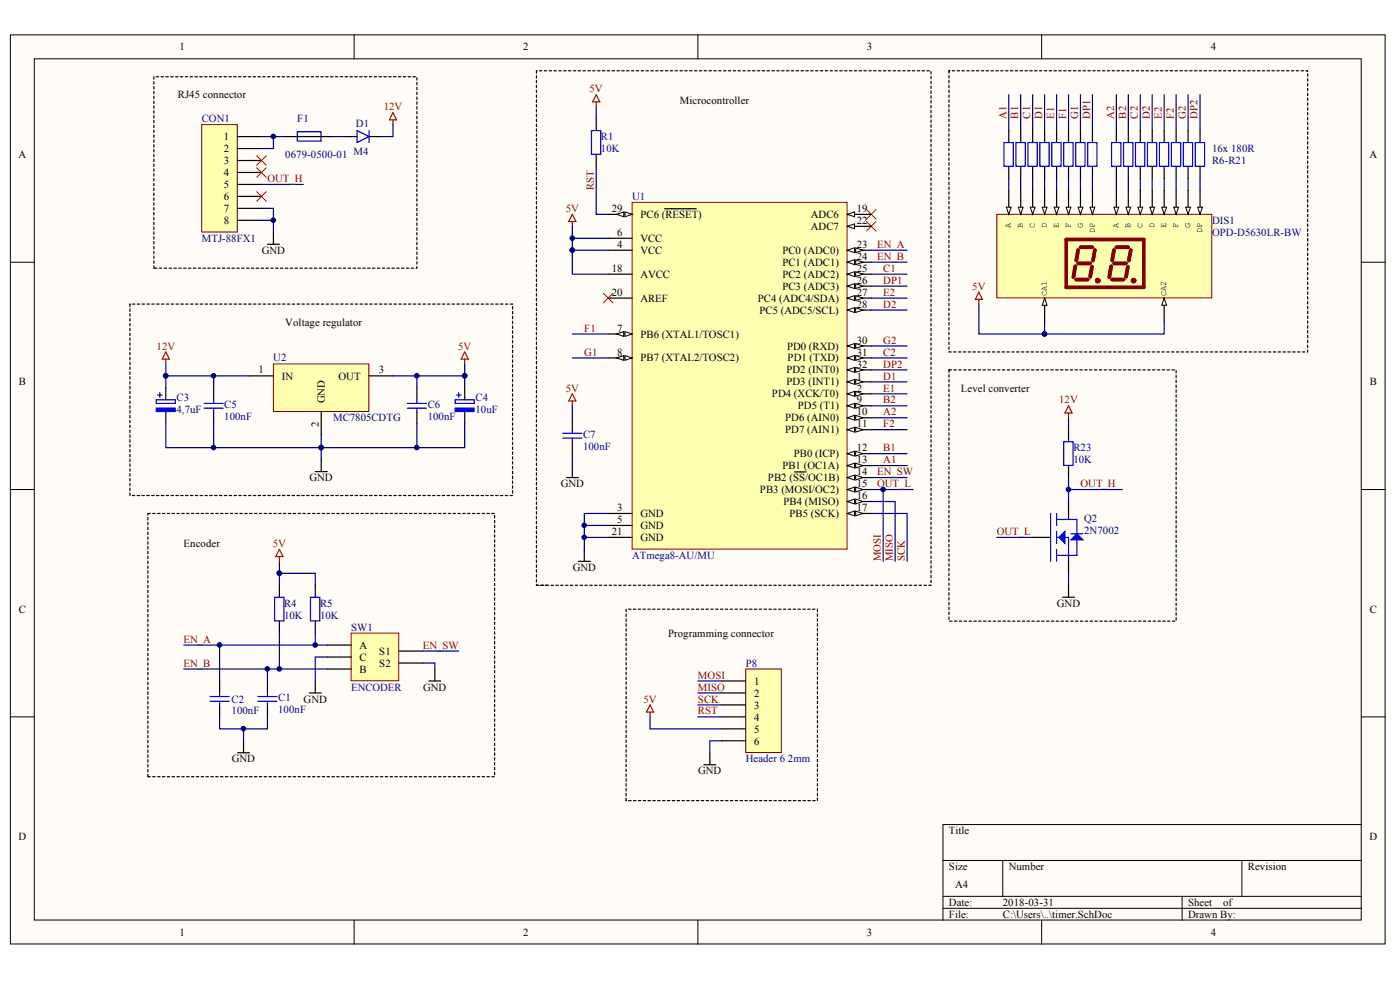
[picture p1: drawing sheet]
<svg xmlns="http://www.w3.org/2000/svg" width="291mm" height="204mm" viewBox="0 0 291 204" stroke-linecap="round" stroke-linejoin="round" font-family="sans-serif">
<defs><g id="words">
<g font-size="2.2">
<text x="37.3" y="10.5">1</text>
<text x="108.8" y="10.5">2</text>
<text x="180.2" y="10.5">3</text>
<text x="251.7" y="10.5">4</text>
<text x="37" y="20.4">RJ45 connector</text>
<text x="141.3" y="21.7">Microcontroller</text>
<text x="46.5" y="29.2">1</text>
<text x="3.8" y="32.9">A</text>
<text x="46.5" y="31.6">2</text>
<text x="46.5" y="34.1">3</text>
<text x="284.7" y="32.9">A</text>
<text x="46.5" y="36.6">4</text>
<text x="46.5" y="39.1">5</text>
<text x="46.5" y="41.6">6</text>
<text x="46.5" y="44.1">7</text>
<text x="46.5" y="46.6">8</text>
<text x="127.2" y="44.1">29</text>
<text x="133.1" y="45.3">PC6 (RESET)</text>
<text x="168.6" y="45.3">ADC6</text>
<text x="168.6" y="47.8">ADC7</text>
<text x="178.1" y="44.1">19</text>
<text x="178.1" y="46.6">22</text>
<text x="54.4" y="52.8">GND</text>
<text x="128.3" y="49.1">6</text>
<text x="128.3" y="51.5">4</text>
<text x="133.1" y="50.3">VCC</text>
<text x="133.1" y="52.8">VCC</text>
<text x="162.6" y="52.8">PC0 (ADC0)</text>
<text x="178.1" y="51.5">23</text>
<text x="127.2" y="56.5">18</text>
<text x="133.1" y="57.8">AVCC</text>
<text x="162.6" y="55.3">PC1 (ADC1)</text>
<text x="162.6" y="57.8">PC2 (ADC2)</text>
<text x="178.1" y="54">24</text>
<text x="178.1" y="56.5">25</text>
<text x="178.1" y="59">26</text>
<text x="127.2" y="61.5">20</text>
<text x="133.1" y="62.7">AREF</text>
<text x="157.5" y="62.7">PC4 (ADC4/SDA)</text>
<text x="157.9" y="65.2">PC5 (ADC5/SCL)</text>
<text x="162.6" y="60.2">PC3 (ADC3)</text>
<text x="178.1" y="61.5">27</text>
<text x="178.1" y="64">28</text>
<text x="59.3" y="67.7">Voltage regulator</text>
<text x="128.3" y="68.9">7</text>
<text x="133.1" y="70.2">PB6 (XTAL1/TOSC1)</text>
<text x="178.1" y="71.4">30</text>
<text x="53.7" y="77.6">1</text>
<text x="78.7" y="77.6">3</text>
<text x="128.3" y="73.9">8</text>
<text x="133.1" y="75.1">PB7 (XTAL2/TOSC2)</text>
<text x="163.5" y="77.6">PD2 (INT0)</text>
<text x="163.6" y="72.7">PD0 (RXD)</text>
<text x="163.7" y="75.1">PD1 (TXD)</text>
<text x="178.1" y="73.9">31</text>
<text x="178.1" y="76.4">32</text>
<text x="3.9" y="80.1">B</text>
<text x="58.6" y="78.9">IN</text>
<text x="67.6" y="83.8" transform="rotate(-90 67.6 83.8)">GND</text>
<text x="70.4" y="78.9">OUT</text>
<text x="160.5" y="82.6">PD4 (XCK/T0)</text>
<text x="163.5" y="80.1">PD3 (INT1)</text>
<text x="178.1" y="78.9">1</text>
<text x="178.1" y="81.4">2</text>
<text x="178.1" y="83.8">9</text>
<text x="199.8" y="81.4">Level converter</text>
<text x="284.8" y="80.1">B</text>
<text x="66.3" y="88.7" transform="rotate(-90 66.3 88.7)">2</text>
<text x="163.2" y="87.6">PD6 (AIN0)</text>
<text x="165.9" y="85.1">PD5 (T1)</text>
<text x="178.1" y="86.3">10</text>
<text x="178.1" y="88.8">11</text>
<text x="163.2" y="90.1">PD7 (AIN1)</text>
<text x="165" y="95">PB0 (ICP)</text>
<text x="178.1" y="93.8">12</text>
<text x="64.3" y="100">GND</text>
<text x="116.6" y="101.3">GND</text>
<text x="159.6" y="100">PB2 (SS/OC1B)</text>
<text x="162.6" y="97.5">PB1 (OC1A)</text>
<text x="178.1" y="96.3">13</text>
<text x="178.1" y="98.8">14</text>
<text x="178.1" y="101.3">15</text>
<text x="128.3" y="106.2">3</text>
<text x="133.1" y="107.5">GND</text>
<text x="158" y="102.5">PB3 (MOSI/OC2)</text>
<text x="162.9" y="105">PB4 (MISO)</text>
<text x="164.1" y="107.5">PB5 (SCK)</text>
<text x="178.1" y="103.7">16</text>
<text x="178.1" y="106.2">17</text>
<text x="38.2" y="113.7">Encoder</text>
<text x="127.2" y="111.2">21</text>
<text x="128.3" y="108.7">5</text>
<text x="133.1" y="110">GND</text>
<text x="133.1" y="112.5">GND</text>
<text x="119.1" y="118.7">GND</text>
<text x="3.9" y="127.4">C</text>
<text x="219.7" y="126.1">GND</text>
<text x="284.8" y="127.4">C</text>
<text x="74.7" y="134.9">A</text>
<text x="74.7" y="137.3">C</text>
<text x="78.8" y="136.1">S1</text>
<text x="138.9" y="132.4">Programming connector</text>
<text x="74.7" y="139.8">B</text>
<text x="78.8" y="138.6">S2</text>
<text x="88" y="143.6">GND</text>
<text x="156.8" y="142.3">1</text>
<text x="63.1" y="146.1">GND</text>
<text x="156.8" y="144.8">2</text>
<text x="156.8" y="147.3">3</text>
<text x="156.8" y="149.8">4</text>
<text x="156.8" y="152.3">5</text>
<text x="156.8" y="154.8">6</text>
<text x="48.2" y="158.5">GND</text>
<text x="145.1" y="161">GND</text>
<text x="197.3" y="173.4">Title</text>
<text x="3.8" y="174.6">D</text>
<text x="284.7" y="174.6">D</text>
<text x="197.3" y="180.8">Size</text>
<text x="198.5" y="184.6">A4</text>
<text x="209.7" y="180.8">Number</text>
<text x="259.4" y="180.8">Revision</text>
<text x="197.3" y="188.3">Date:</text>
<text x="197.3" y="190.8">File:</text>
<text x="208.5" y="188.3">2018-03-31</text>
<text x="208.5" y="190.8">C:\Users\..\timer.SchDoc</text>
<text x="247" y="188.3">Sheet</text>
<text x="247" y="190.8">Drawn By:</text>
<text x="254.3" y="188.3">of</text>
<text x="37.3" y="194.5">1</text>
<text x="108.8" y="194.5">2</text>
<text x="180.2" y="194.5">3</text>
<text x="251.7" y="194.5">4</text>
</g>
<g font-size="2.2" fill="#bf0000">
<text x="79.8" y="22.9">12V</text>
<text x="122.6" y="19.2">5V</text>
<text x="117.6" y="44.1">5V</text>
<text x="202.1" y="60.2">5V</text>
<text x="32.6" y="72.7">12V</text>
<text x="95.3" y="72.7">5V</text>
<text x="117.6" y="81.4">5V</text>
<text x="220.2" y="83.8">12V</text>
<text x="56.7" y="113.7">5V</text>
<text x="133.8" y="146.1">5V</text>
</g>
<g font-size="2.2" fill="#000080">
<text x="41.9" y="25.4">CON1</text>
<text x="61.8" y="25.4">F1</text>
<text x="74" y="26.4">D1</text>
<text x="124.9" y="29.2">R1</text>
<text x="59.3" y="32.9">0679-0500-01</text>
<text x="73.5" y="32.1">M4</text>
<text x="124.9" y="31.6">10K</text>
<text x="252" y="31.6">16x 180R</text>
<text x="252" y="34.1">R6-R21</text>
<text x="131.4" y="41.6">U1</text>
<text x="252" y="46.6">DIS1</text>
<text x="41.9" y="50.3">MTJ-88FX1</text>
<text x="252" y="49.1">OPD-D5630LR-BW</text>
<text x="56.8" y="75.1">U2</text>
<text x="36.7" y="83.4">C3</text>
<text x="98.8" y="83.4">C4</text>
<text x="36.7" y="85.8">4,7uF</text>
<text x="46.6" y="84.9">C5</text>
<text x="46.6" y="87.4">100nF</text>
<text x="69.3" y="87.6">MC7805CDTG</text>
<text x="88.9" y="84.9">C6</text>
<text x="88.9" y="87.4">100nF</text>
<text x="98.8" y="85.8">10uF</text>
<text x="121.2" y="91.1">C7</text>
<text x="121.2" y="93.6">100nF</text>
<text x="223.1" y="93.8">R23</text>
<text x="223.1" y="96.3">10K</text>
<text x="225.4" y="108.5">Q2</text>
<text x="225.4" y="111">2N7002</text>
<text x="131.4" y="116.2">ATmega8-AU/MU</text>
<text x="59.1" y="126.1">R4</text>
<text x="59.1" y="128.6">10K</text>
<text x="66.5" y="126.1">R5</text>
<text x="66.5" y="128.6">10K</text>
<text x="73" y="131.1">SW1</text>
<text x="73" y="143.6">ENCODER</text>
<text x="155" y="138.6">P8</text>
<text x="48.2" y="146.1">C2</text>
<text x="48.2" y="148.5">100nF</text>
<text x="57.8" y="145.8">C1</text>
<text x="57.8" y="148.3">100nF</text>
<text x="155" y="158.5">Header 6 2mm</text>
</g>
<g font-size="2.2" fill="#800000">
<text x="209.2" y="24.7" transform="rotate(-90 209.2 24.7)">A1</text>
<text x="211.7" y="24.7" transform="rotate(-90 211.7 24.7)">B1</text>
<text x="214.2" y="24.7" transform="rotate(-90 214.2 24.7)">C1</text>
<text x="216.7" y="24.7" transform="rotate(-90 216.7 24.7)">D1</text>
<text x="219.2" y="24.7" transform="rotate(-90 219.2 24.7)">E1</text>
<text x="221.7" y="24.7" transform="rotate(-90 221.7 24.7)">F1</text>
<text x="224.1" y="24.7" transform="rotate(-90 224.1 24.7)">G1</text>
<text x="226.6" y="24.7" transform="rotate(-90 226.6 24.7)">DP1</text>
<text x="231.6" y="24.7" transform="rotate(-90 231.6 24.7)">A2</text>
<text x="234.1" y="24.7" transform="rotate(-90 234.1 24.7)">B2</text>
<text x="236.5" y="24.7" transform="rotate(-90 236.5 24.7)">C2</text>
<text x="239" y="24.7" transform="rotate(-90 239 24.7)">D2</text>
<text x="241.5" y="24.7" transform="rotate(-90 241.5 24.7)">E2</text>
<text x="244" y="24.7" transform="rotate(-90 244 24.7)">F2</text>
<text x="246.5" y="24.7" transform="rotate(-90 246.5 24.7)">G2</text>
<text x="249" y="24.7" transform="rotate(-90 249 24.7)">DP2</text>
<text x="55.6" y="37.9">OUT_H</text>
<text x="123.5" y="39.6" transform="rotate(-90 123.5 39.6)">RST</text>
<text x="182.3" y="51.5">EN_A</text>
<text x="182.3" y="54">EN_B</text>
<text x="183.6" y="59">DP1</text>
<text x="183.6" y="56.5">C1</text>
<text x="183.6" y="64">D2</text>
<text x="183.6" y="61.5">E2</text>
<text x="121.5" y="68.9">F1</text>
<text x="183.6" y="71.4">G2</text>
<text x="121.5" y="73.9">G1</text>
<text x="183.6" y="76.4">DP2</text>
<text x="183.6" y="73.9">C2</text>
<text x="183.6" y="83.8">B2</text>
<text x="183.6" y="81.4">E1</text>
<text x="183.6" y="78.9">D1</text>
<text x="183.6" y="88.8">F2</text>
<text x="183.6" y="86.3">A2</text>
<text x="183.6" y="93.8">B1</text>
<text x="182.3" y="98.8">EN_SW</text>
<text x="182.3" y="101.3">OUT_L</text>
<text x="183.6" y="96.3">A1</text>
<text x="224.6" y="101.3">OUT_H</text>
<text x="207.2" y="111.2">OUT_L</text>
<text x="183.1" y="116.7" transform="rotate(-90 183.1 116.7)">MOSI</text>
<text x="185.6" y="116.7" transform="rotate(-90 185.6 116.7)">MISO</text>
<text x="188.1" y="116.7" transform="rotate(-90 188.1 116.7)">SCK</text>
<text x="38.2" y="133.6">EN_A</text>
<text x="87.9" y="134.9">EN_SW</text>
<text x="38.2" y="138.6">EN_B</text>
<text x="145.1" y="143.6">MISO</text>
<text x="145.1" y="141.1">MOSI</text>
<text x="145.1" y="146.1">SCK</text>
<text x="145.1" y="148.5">RST</text>
</g>
<g font-size="1.8">
<text x="210.2" y="47.3" transform="rotate(-90 210.2 47.3)">A</text>
<text x="212.7" y="47.3" transform="rotate(-90 212.7 47.3)">B</text>
<text x="215.2" y="47.3" transform="rotate(-90 215.2 47.3)">C</text>
<text x="217.6" y="47.3" transform="rotate(-90 217.6 47.3)">D</text>
<text x="220.1" y="47.3" transform="rotate(-90 220.1 47.3)">E</text>
<text x="222.6" y="47.3" transform="rotate(-90 222.6 47.3)">F</text>
<text x="225.1" y="47.3" transform="rotate(-90 225.1 47.3)">G</text>
<text x="232.5" y="47.3" transform="rotate(-90 232.5 47.3)">A</text>
<text x="235" y="47.3" transform="rotate(-90 235 47.3)">B</text>
<text x="237.5" y="47.3" transform="rotate(-90 237.5 47.3)">C</text>
<text x="240" y="47.3" transform="rotate(-90 240 47.3)">D</text>
<text x="242.5" y="47.3" transform="rotate(-90 242.5 47.3)">E</text>
<text x="245" y="47.3" transform="rotate(-90 245 47.3)">F</text>
<text x="247.5" y="47.3" transform="rotate(-90 247.5 47.3)">G</text>
<text x="227.6" y="48.4" transform="rotate(-90 227.6 48.4)">DP</text>
<text x="249.9" y="48.4" transform="rotate(-90 249.9 48.4)">DP</text>
<text x="217.6" y="61.5" transform="rotate(-90 217.6 61.5)">CA1</text>
<text x="242.5" y="61.5" transform="rotate(-90 242.5 61.5)">CA2</text>
</g>
</g></defs>
<g fill="#fffcf8" stroke="#000" stroke-width=".21">
<path d="M2.2 7.2h285.8v189h-285.8z"/>
<path d="M7.1 12.2h275.9v179h-275.9z"/>
</g>
<g fill="none" stroke="#000" stroke-width=".21">
<path d="M73.6 7.2v5M145.1 7.2v5M216.5 7.2v5M2.2 54.5h4.9M283 54.5h5M2.2 101.8h4.9M283 101.8h5M2.2 149h4.9M283 149h5M196 178.9h87M208.5 178.9v7.4M258.2 178.9v7.4"/>
<path d="M283 171.4h-87v19.9M73.6 191.3v5M145.1 191.3v5M196 186.3h87M196 188.8h87M216.5 191.3v5M245.7 186.3v5"/>
</g>
<path d="M73 131.6h9.9v9.9h-9.9z" fill="#ffffb0" stroke="#800000" stroke-width=".21"/>
<g fill="none" stroke="#000" stroke-width=".25">
<path d="M55.6 50.8h2.5M56.8 48.3v2.5M34.5 80.6v2.5M34.5 85.6v2.5M44.4 80.6v2.5M44.4 85.6v2.5M65.5 98h2.5M66.8 95.5v2.5M86.7 80.6v2.5M86.7 85.6v2.5M96.6 80.6v2.5M96.6 85.6v2.5"/>
<path d="M58.1 121.7v2.4M58.1 129.1v2.5M65.5 121.7v2.4M65.5 129.1v2.5M68 134.1h5M68 136.6h5M68 139.1h5M82.9 135.3h5M82.9 137.8h5M90.4 139.1v2.4M64.3 144h2.5M65.5 141.5v2.5"/>
<path d="M89.2 141.5h2.4"/>
</g>
<g fill="none" stroke="#00f" stroke-width=".25">
<path d="M32.5 83.1h4v.7h-4zM32.7 82.1h1M33.2 81.6v1M42.4 84.8h4M42.4 83.8h4M44.4 83.1v.7M44.4 84.8v.8M84.7 84.8h4M84.7 83.8h4M86.7 83.1v.7M86.7 84.8v.8M94.6 83.1h4v.7h-4z"/>
<path d="M94.9 82.1h1M95.4 81.6v1M57.1 124.1h1.9v5h-1.9zM64.5 124.1h2v5h-2z"/>
</g>
<g fill="none" stroke="#000080" stroke-width=".25">
<path d="M54.4 28.4h4.9M81.7 25.9v2.5h-2.5M54.4 45.8h2.4M44.4 78.1v2.5M51.9 78.1h-17.4v2.5M81.7 78.1h14.9v2.5M86.7 78.1v2.5M44.4 88.1v4.9M66.8 90.6v4.9M86.7 88.1v4.9M58.1 116.7v2.5M58.1 121.7v-2.5h7.4v2.5"/>
<path d="M58.1 131.6v7.5M65.5 131.6v2.5M68 136.6h-2.5v4.9M87.9 137.8h2.5v1.3"/>
</g>
<g fill="#000080" stroke="#000080" stroke-width=".21">
<circle cx="58.1" cy="119.1" r=".47"/>
<circle cx="65.5" cy="134.1" r=".47"/>
<circle cx="58.1" cy="139" r=".47"/>
<circle cx="34.4" cy="78.1" r=".47"/>
<circle cx="44.4" cy="78.1" r=".47"/>
<circle cx="96.6" cy="78.1" r=".47"/>
<circle cx="86.6" cy="78.1" r=".47"/>
<circle cx="86.6" cy="93" r=".47"/>
<circle cx="44.4" cy="93" r=".47"/>
<circle cx="56.8" cy="45.8" r=".47"/>
</g>
<g fill="#00f" stroke="#00f" stroke-width=".25">
<path d="M94.6 84.8h3.9v.7h-3.9z"/>
<path d="M32.5 84.8h3.9v.7h-3.9z"/>
</g>
<path d="M81.7 23.4l.7 1.5h-1.4zM81.7 24.9v1" fill="none" stroke="#bf0000" stroke-width=".25"/>
<path d="M56.8 75.6h19.9v9.9h-19.9z" fill="#ffffb0" stroke="#800000" stroke-width=".21"/>
<g fill="none" stroke="#000" stroke-width=".25">
<path d="M124 24.7v2.4M124 32.1v2.5M209.7 27.1v2.5M209.7 34.6v2.5M212.2 27.1v2.5M212.2 34.6v2.5M214.7 27.1v2.5M214.7 34.6v2.5M217.2 27.1v2.5M217.2 34.6v2.5M219.6 27.1v2.5M219.6 34.6v2.5"/>
<path d="M222.1 27.1v2.5M222.1 34.6v2.5M224.6 27.1v2.5M224.6 34.6v2.5M227.1 27.1v2.5M227.1 34.6v2.5M232.1 27.1v2.5M232.1 34.6v2.5M234.6 27.1v2.5M234.6 34.6v2.5M237 27.1v2.5M237 34.6v2.5"/>
<path d="M239.5 27.1v2.5M239.5 34.6v2.5M242 27.1v2.5M242 34.6v2.5M244.5 27.1v2.5M244.5 34.6v2.5M247 27.1v2.5M247 34.6v2.5M249.5 27.1v2.5M249.5 34.6v2.5M51.9 78.1h4.9M76.7 78.1h5"/>
<path d="M66.8 85.6v5M222.1 89.3v2.5M222.1 96.8v2.5M120.2 116.7h2.5M121.5 114.2v2.5M214.7 111.7h3.7M222.1 104.2v3.8M222.1 115.4v3.8M220.9 124.1h2.5M222.1 121.7v2.4M45.7 141.5v2.5M45.7 146.5v2.5"/>
<path d="M49.4 156.5h2.5M50.6 154v2.5M55.6 141.5v2.5M55.6 146.5v2.5"/>
</g>
<path d="M124 19.7l.7 1.5h-1.5zM124 21.2v1M119 44.6l.7 1.4h-1.5zM119 46v1M96.6 73.2l.8 1.4h-1.5zM96.6 74.6v1M58.1 114.2l.7 1.5h-1.5zM58.1 115.7v1" fill="none" stroke="#bf0000" stroke-width=".25"/>
<g fill="none" stroke="#000080" stroke-width=".25">
<path d="M212.2 19.7v7.4M214.7 19.7v7.4M217.2 19.7v7.4M219.6 19.7v7.4M222.1 19.7v7.4M224.6 19.7v7.4M227.1 19.7v7.4M232.1 19.7v7.4M234.6 19.7v7.4M237 19.7v7.4M239.5 19.7v7.4M242 19.7v7.4"/>
<path d="M244.5 19.7v7.4M247 19.7v7.4M249.5 19.7v7.4M56.8 28.4v2.5h-2.4M124 34.6v10h2.4M124 22.2v2.5M209.7 37.1v2.5M212.2 37.1v2.5M214.7 37.1v2.5M217.2 37.1v2.5M219.6 37.1v2.5M222.1 37.1v2.5"/>
<path d="M224.6 37.1v2.5M227.1 37.1v2.5M232.1 37.1v2.5M234.6 37.1v2.5M237 37.1v2.5M239.5 37.1v2.5M242 37.1v2.5M244.5 37.1v2.5M247 37.1v2.5M249.5 37.1v2.5M119 49.5h7.4M119 47v5"/>
<path d="M181.1 59.5h7.5M181.1 57h7.5M34.5 75.6v2.5M96.6 75.6v2.5M119 69.4h7.4M119 74.4h7.4M181.1 74.4h7.5M181.1 79.4h7.5M181.1 76.9h7.5M181.1 71.9h7.5M181.1 64.4h7.5M181.1 62h7.5"/>
<path d="M217.2 66.9v2.5h24.8v-2.5M181.1 96.8h7.5M181.1 94.3h7.5M181.1 89.3h7.5M181.1 86.8h7.5M181.1 84.3h7.5M181.1 99.3h7.5M181.1 81.9h7.5M222.1 86.8v2.5M222.1 99.3v4.9M121.5 111.7h4.9M121.5 109.2h4.9"/>
<path d="M126.4 106.7h-4.9v7.5M222.1 119.2v2.5M55.6 139.1v2.4M45.7 149v2.5h9.9v-2.5M50.6 151.5v2.5"/>
</g>
<g fill="#000080" stroke="#000080" stroke-width=".21">
<circle cx="96.6" cy="78.1" r=".47"/>
<circle cx="217.1" cy="69.4" r=".47"/>
<circle cx="119" cy="49.5" r=".47"/>
<circle cx="121.4" cy="111.7" r=".47"/>
<circle cx="121.4" cy="109.2" r=".47"/>
<circle cx="56.8" cy="28.4" r=".47"/>
<circle cx="55.6" cy="139" r=".47"/>
<circle cx="50.6" cy="151.5" r=".47"/>
<circle cx="119" cy="52" r=".47"/>
<circle cx="34.4" cy="78.1" r=".47"/>
</g>
<g fill="none" stroke="#00f" stroke-width=".25">
<path d="M123 27.1h1.9v5h-1.9zM208.7 29.6h1.9v5h-1.9zM211.2 29.6h1.9v5h-1.9zM213.7 29.6h1.9v5h-1.9zM216.2 29.6h1.9v5h-1.9zM218.7 29.6h1.9v5h-1.9zM221.1 29.6h2v5h-2zM223.6 29.6h2v5h-2zM226.1 29.6h1.9v5h-1.9zM231.1 29.6h1.9v5h-1.9zM233.6 29.6h1.9v5h-1.9zM236.1 29.6h1.9v5h-1.9z"/>
<path d="M238.5 29.6h2v5h-2zM241 29.6h2v5h-2zM243.5 29.6h1.9v5h-1.9zM246 29.6h1.9v5h-1.9zM248.5 29.6h1.9v5h-1.9zM221.1 91.8h2v4.9h-2zM218.4 106.7v10M219.6 108h4.3v7.4h-1.8M219.6 106.7v2.5M219.6 110.5v2.4M219.6 114.2v2.5M219.6 115.4h2.5"/>
<path d="M219.6 111.7h2.5v3.7M222.6 111h2.5M43.7 145.8h3.9M43.7 144.8h3.9M45.7 144v.8M45.7 145.8v.7M53.6 145.8h4M53.6 144.8h4M55.6 144v.8M55.6 145.8v.7"/>
</g>
<g fill="#00f" stroke="#00f" stroke-width=".25">
<path d="M221.4 110.5v2.4l-1.3-1.2z"/>
<path d="M223.9 111l1.2 1.2h-2.5z"/>
</g>
<path d="M32 55.7v-39.7h54.7v39.7h-54.7M27 63.2v39.8h79.6v-39.8h-79.6M197.3 76.9v52.2h47.2v-52.2h-47.2M30.7 106.7h72.1v54.7h-72.1M30.7 161.4v-54.7" fill="none" stroke="#000" stroke-width=".25" stroke-dasharray=".5 .5"/>
<path d="M41.9 25.9h7.4v22.3h-7.4z" fill="#ffffb0" stroke="#800000" stroke-width=".21"/>
<g fill="none" stroke="#000" stroke-width=".25">
<path d="M49.4 28.4h5M49.4 30.9h5M49.4 33.4h5M49.4 35.8h5M49.4 38.3h5M59.3 28.4h10M71.8 28.4h2.4M76.7 28.4h2.5M49.4 40.8h5M49.4 43.3h5M49.4 45.8h5M117.7 99.3h2.5"/>
<path d="M119 86.8v2.5M119 91.8v2.5M119 96.8v2.5M146.3 159h2.5M147.6 156.5v2.5"/>
</g>
<path d="M209.7 19.7v7.4M69.3 28.4h2.5M126.4 52h-7.4v5h7.4M181.1 52h7.5M181.1 54.5h7.5M34.5 88.1v4.9h62.1v-4.9M119 84.3v2.5M119 94.3v2.5M45.7 134.1v7.4" fill="none" stroke="#000080" stroke-width=".25"/>
<g fill="#000080" stroke="#000080" stroke-width=".21">
<circle cx="66.8" cy="93" r=".47"/>
<circle cx="45.6" cy="134.1" r=".47"/>
<circle cx="119" cy="52" r=".47"/>
</g>
<path d="M34.5 73.2l.7 1.4h-1.5zM34.5 74.6v1M119 81.9l.7 1.5h-1.5zM119 83.4v.9M222.1 84.3l.8 1.5h-1.5zM222.1 85.8v1" fill="none" stroke="#bf0000" stroke-width=".25"/>
<path d="M61.8 27.4h4.9v1.9h-4.9zM74.2 27.1l2.5 1.3-2.5 1.2zM76.7 27.1v2.5M117 91.1h4M117 90.1h4M119 89.3v.8M119 91.1v.7" fill="none" stroke="#00f" stroke-width=".25"/>
<path d="M155 139.1h7.4v17.3h-7.4z" fill="#ffffb0" stroke="#800000" stroke-width=".21"/>
<path d="M150.1 141.5h4.9M150.1 144h4.9M150.1 146.5h4.9M150.1 149h4.9M150.1 151.5h4.9M150.1 154h4.9" fill="none" stroke="#000" stroke-width=".25"/>
<g fill="none" stroke="#000080" stroke-width=".25">
<path d="M54.4 38.3h8.7M181.1 104.2h5v12.5M181.1 106.7h7.5v10M181.1 101.8h8.7M183.6 101.8v14.9M207.2 111.7h7.5M222.1 101.8h11.2M38.2 134.1h29.8M38.2 139.1h29.8M87.9 135.3h7.5M135.1 149v2.5h15M145.1 149h5"/>
<path d="M145.1 146.5h5M145.1 144h5M145.1 141.5h5M150.1 154h-2.5v2.5"/>
</g>
<path d="M130.2 166.4v-39.8h39.7v39.8h-39.7" fill="none" stroke="#000" stroke-width=".25" stroke-dasharray=".5 .5"/>
<path d="M135.1 146.5l.8 1.5h-1.5zM135.1 148v1" fill="none" stroke="#bf0000" stroke-width=".25"/>
<g fill="#000080" stroke="#000080" stroke-width=".21">
<circle cx="183.6" cy="101.7" r=".47"/>
<circle cx="222.1" cy="101.7" r=".47"/>
</g>
<path d="M53.4 32.4l1.9 2M53.4 39.8l1.9 2M55.3 32.4l-1.9 2M55.3 39.8l-1.9 2M180.1 43.6l2 1.9M180.1 46l2 2M182.1 43.6l-2 1.9M182.1 46l-2 2M125.4 61l2 2M127.4 61l-2 2" fill="none" stroke="#f00" stroke-width=".21"/>
<path d="M131.4 42.1h44.7v72h-44.7z" fill="#ffffb0" stroke="#800000" stroke-width=".21"/>
<path d="M126.4 44.6h5" fill="none" stroke="#000" stroke-width=".25"/>
<g fill="#fffcf8" stroke="#000" stroke-width=".21">
<path d="M129.9 44.1l1.5 .5-1.5 .5z"/>
<path d="M128.2 44.6l1.5-.5v1z"/>
</g>
<path d="M138.2 43.4h6.5M176.1 71.9h5" fill="none" stroke="#000" stroke-width=".25"/>
<g fill="#fffcf8" stroke="#000" stroke-width=".21">
<path d="M176.1 71.9l1.5-.5v1z"/>
<path d="M177.9 71.4l1.5 .5-1.5 .5z"/>
</g>
<path d="M176.1 74.4h5" fill="none" stroke="#000" stroke-width=".25"/>
<g fill="#fffcf8" stroke="#000" stroke-width=".21">
<path d="M176.1 74.4l1.5-.5v1z"/>
<path d="M177.9 73.9l1.5 .5-1.5 .5z"/>
</g>
<path d="M176.1 76.9h5" fill="none" stroke="#000" stroke-width=".25"/>
<g fill="#fffcf8" stroke="#000" stroke-width=".21">
<path d="M176.1 76.9l1.5-.5v1z"/>
<path d="M177.9 76.4l1.5 .5-1.5 .5z"/>
</g>
<path d="M176.1 79.4h5" fill="none" stroke="#000" stroke-width=".25"/>
<g fill="#fffcf8" stroke="#000" stroke-width=".21">
<path d="M176.1 79.4l1.5-.5v1z"/>
<path d="M177.9 78.9l1.5 .5-1.5 .5z"/>
</g>
<path d="M176.1 81.9h5" fill="none" stroke="#000" stroke-width=".25"/>
<g fill="#fffcf8" stroke="#000" stroke-width=".21">
<path d="M176.1 81.9l1.5-.5v1z"/>
<path d="M177.9 81.4l1.5 .5-1.5 .5z"/>
</g>
<path d="M126.4 49.5h5M126.4 69.4h5M126.4 109.2h5" fill="none" stroke="#000" stroke-width=".25"/>
<g fill="#fffcf8" stroke="#000" stroke-width=".21">
<path d="M129.9 68.9l1.5 .5-1.5 .5z"/>
<path d="M128.2 69.4l1.5-.5v1z"/>
</g>
<path d="M126.4 74.4h5" fill="none" stroke="#000" stroke-width=".25"/>
<g fill="#fffcf8" stroke="#000" stroke-width=".21">
<path d="M129.9 73.9l1.5 .5-1.5 .5z"/>
<path d="M128.2 74.4l1.5-.5v1z"/>
</g>
<path d="M176.1 84.3h5" fill="none" stroke="#000" stroke-width=".25"/>
<g fill="#fffcf8" stroke="#000" stroke-width=".21">
<path d="M176.1 84.3l1.5-.5v1z"/>
<path d="M177.9 83.8l1.5 .5-1.5 .5z"/>
</g>
<path d="M176.1 86.8h5" fill="none" stroke="#000" stroke-width=".25"/>
<g fill="#fffcf8" stroke="#000" stroke-width=".21">
<path d="M176.1 86.8l1.5-.5v1z"/>
<path d="M177.9 86.3l1.5 .5-1.5 .5z"/>
</g>
<path d="M176.1 89.3h5" fill="none" stroke="#000" stroke-width=".25"/>
<g fill="#fffcf8" stroke="#000" stroke-width=".21">
<path d="M176.1 89.3l1.5-.5v1z"/>
<path d="M177.9 88.8l1.5 .5-1.5 .5z"/>
</g>
<path d="M176.1 94.3h5" fill="none" stroke="#000" stroke-width=".25"/>
<g fill="#fffcf8" stroke="#000" stroke-width=".21">
<path d="M176.1 94.3l1.5-.5v1z"/>
<path d="M177.9 93.8l1.5 .5-1.5 .5z"/>
</g>
<path d="M176.1 96.8h5" fill="none" stroke="#000" stroke-width=".25"/>
<g fill="#fffcf8" stroke="#000" stroke-width=".21">
<path d="M176.1 96.8l1.5-.5v1z"/>
<path d="M177.9 96.3l1.5 .5-1.5 .5z"/>
</g>
<path d="M176.1 99.3h5" fill="none" stroke="#000" stroke-width=".25"/>
<g fill="#fffcf8" stroke="#000" stroke-width=".21">
<path d="M176.1 99.3l1.5-.5v1z"/>
<path d="M177.9 98.8l1.5 .5-1.5 .5z"/>
</g>
<path d="M165.2 98.1h2.4M176.1 101.8h5" fill="none" stroke="#000" stroke-width=".25"/>
<g fill="#fffcf8" stroke="#000" stroke-width=".21">
<path d="M176.1 101.8l1.5-.5v1z"/>
<path d="M177.9 101.3l1.5 .5-1.5 .5z"/>
</g>
<path d="M176.1 104.2h5" fill="none" stroke="#000" stroke-width=".25"/>
<g fill="#fffcf8" stroke="#000" stroke-width=".21">
<path d="M176.1 104.2l1.5-.5v1z"/>
<path d="M177.9 103.7l1.5 .5-1.5 .5z"/>
</g>
<path d="M176.1 106.7h5" fill="none" stroke="#000" stroke-width=".25"/>
<g fill="#fffcf8" stroke="#000" stroke-width=".21">
<path d="M176.1 106.7l1.5-.5v1z"/>
<path d="M177.9 106.2l1.5 .5-1.5 .5z"/>
</g>
<path d="M126.4 57h5M176.1 52h5M126.4 62h5M126.4 111.7h5" fill="none" stroke="#000" stroke-width=".25"/>
<g fill="#fffcf8" stroke="#000" stroke-width=".21">
<path d="M176.1 52l1.5-.5v1z"/>
<path d="M177.9 51.5l1.5 .5-1.5 .5z"/>
</g>
<path d="M176.1 54.5h5" fill="none" stroke="#000" stroke-width=".25"/>
<g fill="#fffcf8" stroke="#000" stroke-width=".21">
<path d="M176.1 54.5l1.5-.5v1z"/>
<path d="M177.9 54l1.5 .5-1.5 .5z"/>
</g>
<path d="M176.1 57h5" fill="none" stroke="#000" stroke-width=".25"/>
<g fill="#fffcf8" stroke="#000" stroke-width=".21">
<path d="M176.1 57l1.5-.5v1z"/>
<path d="M177.9 56.5l1.5 .5-1.5 .5z"/>
</g>
<path d="M176.1 59.5h5" fill="none" stroke="#000" stroke-width=".25"/>
<g fill="#fffcf8" stroke="#000" stroke-width=".21">
<path d="M176.1 59.5l1.5-.5v1z"/>
<path d="M177.9 59l1.5 .5-1.5 .5z"/>
</g>
<path d="M176.1 62h5" fill="none" stroke="#000" stroke-width=".25"/>
<g fill="#fffcf8" stroke="#000" stroke-width=".21">
<path d="M176.1 62l1.5-.5v1z"/>
<path d="M177.9 61.5l1.5 .5-1.5 .5z"/>
</g>
<path d="M176.1 64.4h5" fill="none" stroke="#000" stroke-width=".25"/>
<g fill="#fffcf8" stroke="#000" stroke-width=".21">
<path d="M176.1 64.4l1.5-.4v.9z"/>
<path d="M177.9 64l1.5 .4-1.5 .5z"/>
</g>
<path d="M126.4 52h5M176.1 44.6h5M126.4 106.7h5" fill="none" stroke="#000" stroke-width=".25"/>
<path d="M176.1 44.6l1.5-.5v1z" fill="#fffcf8" stroke="#000" stroke-width=".21"/>
<path d="M176.1 47h5" fill="none" stroke="#000" stroke-width=".25"/>
<path d="M176.1 47l1.5-.5v1z" fill="#fffcf8" stroke="#000" stroke-width=".21"/>
<path d="M111.5 14.7v107h2.5M111.5 121.7h82v-107h-82" fill="none" stroke="#000" stroke-width=".25" stroke-dasharray=".5 .5"/>
<path d="M207.2 44.6h44.7v17.3h-44.7z" fill="#ffffb0" stroke="#800000" stroke-width=".21"/>
<g fill="none" stroke="#800000" stroke-width=".75">
<path d="M221.6 49.8v9.9M223.5 55.4l-.4 2.2M223.7 58.1h2.4M224.1 52l-.4 2.1M224.1 54.8h2.5M224.6 51.4h2.5M227 55.5l-.4 2M227.6 52l-.4 2.1M228.1 58.4h.2M231 55.4l-.4 2.2M231.2 58.1h2.4M231.6 54.8h2.5"/>
<path d="M231.6 52l-.4 2.1M232.1 51.4h2.5M234.4 55.5l-.3 2M235.1 52l-.4 2.1M235.6 58.4h.2M237.8 49.8v9.9"/>
<circle cx="228.2" cy="58.3" r=".22"/>
<circle cx="235.7" cy="58.3" r=".22"/>
</g>
<g fill="none" stroke="#800000" stroke-width=".25">
<path d="M223.6 55.1l.2 .2-.3 2.2-.4 .3-.2-.2 .4-2.3zM223.7 57.9h2.5l.2 .2-.2 .3h-2.5l-.3-.3zM224.1 51.7l.3 .3-.4 2.2-.3 .2-.2-.2 .4-2.3zM224.2 54.5h2.5l.2 .2-.3 .3h-2.5l-.2-.2zM224.6 51.1h2.5l.3 .3-.3 .2h-2.5l-.2-.2zM227 55.1l.3 .3-.4 2.2-.2 .2-.3-.3 .4-2.1zM227.7 51.7l.2 .2-.4 2.3-.3 .2-.2-.2 .4-2.2zM231 55.1l.3 .2-.4 2.2-.3 .3-.2-.2 .4-2.3zM231.1 57.9h2.5l.3 .2-.3 .3h-2.5l-.2-.3zM231.5 51.7l.3 .3-.3 2.2-.3 .2-.2-.2 .3-2.3zM231.7 54.5h2.4l.2 .2-.3 .3h-2.4l-.2-.2zM232.1 51.1h2.5l.2 .3-.2 .2h-2.5l-.3-.2z"/>
<path d="M234.5 55.1l.2 .3-.3 2.2-.2 .2-.3-.3 .3-2.1zM235.1 51.7l.2 .2-.4 2.3-.2 .2-.3-.2 .4-2.2z"/>
</g>
<path d="M209.7 39.6v5" fill="none" stroke="#000" stroke-width=".25"/>
<path d="M209.2 43.1h1l-.5 1.5z" fill="#fffcf8" stroke="#000" stroke-width=".21"/>
<path d="M212.2 39.6v5" fill="none" stroke="#000" stroke-width=".25"/>
<path d="M211.7 43.1h1l-.5 1.5z" fill="#fffcf8" stroke="#000" stroke-width=".21"/>
<path d="M214.7 39.6v5" fill="none" stroke="#000" stroke-width=".25"/>
<path d="M214.2 43.1h1l-.5 1.5z" fill="#fffcf8" stroke="#000" stroke-width=".21"/>
<path d="M217.2 62v4.9" fill="none" stroke="#000" stroke-width=".25"/>
<path d="M217.2 62l.5 1.5h-1z" fill="#fffcf8" stroke="#000" stroke-width=".21"/>
<path d="M242 62v4.9" fill="none" stroke="#000" stroke-width=".25"/>
<path d="M242 62l.5 1.5h-1z" fill="#fffcf8" stroke="#000" stroke-width=".21"/>
<path d="M217.2 39.6v5" fill="none" stroke="#000" stroke-width=".25"/>
<path d="M216.7 43.1h1l-.5 1.5z" fill="#fffcf8" stroke="#000" stroke-width=".21"/>
<path d="M227.1 39.6v5" fill="none" stroke="#000" stroke-width=".25"/>
<path d="M226.6 43.1h1l-.5 1.5z" fill="#fffcf8" stroke="#000" stroke-width=".21"/>
<path d="M219.6 39.6v5" fill="none" stroke="#000" stroke-width=".25"/>
<path d="M219.2 43.1h.9l-.5 1.5z" fill="#fffcf8" stroke="#000" stroke-width=".21"/>
<path d="M222.1 39.6v5" fill="none" stroke="#000" stroke-width=".25"/>
<path d="M221.6 43.1h1l-.5 1.5z" fill="#fffcf8" stroke="#000" stroke-width=".21"/>
<path d="M224.6 39.6v5" fill="none" stroke="#000" stroke-width=".25"/>
<path d="M224.1 43.1h1l-.5 1.5z" fill="#fffcf8" stroke="#000" stroke-width=".21"/>
<path d="M221.6 59.7h16.2M221.6 49.8h16.2" fill="none" stroke="#800000" stroke-width=".75"/>
<path d="M232.1 39.6v5" fill="none" stroke="#000" stroke-width=".25"/>
<path d="M231.6 43.1h1l-.5 1.5z" fill="#fffcf8" stroke="#000" stroke-width=".21"/>
<path d="M234.6 39.6v5" fill="none" stroke="#000" stroke-width=".25"/>
<path d="M234.1 43.1h1l-.5 1.5z" fill="#fffcf8" stroke="#000" stroke-width=".21"/>
<path d="M237 39.6v5" fill="none" stroke="#000" stroke-width=".25"/>
<path d="M236.5 43.1h1l-.5 1.5z" fill="#fffcf8" stroke="#000" stroke-width=".21"/>
<path d="M239.5 39.6v5" fill="none" stroke="#000" stroke-width=".25"/>
<path d="M239 43.1h1l-.5 1.5z" fill="#fffcf8" stroke="#000" stroke-width=".21"/>
<path d="M249.5 39.6v5" fill="none" stroke="#000" stroke-width=".25"/>
<path d="M249 43.1h1l-.5 1.5z" fill="#fffcf8" stroke="#000" stroke-width=".21"/>
<path d="M242 39.6v5" fill="none" stroke="#000" stroke-width=".25"/>
<path d="M241.5 43.1h1l-.5 1.5z" fill="#fffcf8" stroke="#000" stroke-width=".21"/>
<path d="M244.5 39.6v5" fill="none" stroke="#000" stroke-width=".25"/>
<path d="M244 43.1h1l-.5 1.5z" fill="#fffcf8" stroke="#000" stroke-width=".21"/>
<path d="M247 39.6v5" fill="none" stroke="#000" stroke-width=".25"/>
<path d="M246.5 43.1h1l-.5 1.5z" fill="#fffcf8" stroke="#000" stroke-width=".21"/>
<path d="M203.5 60.7l.7 1.5h-1.5zM203.5 62.2v1" fill="none" stroke="#bf0000" stroke-width=".25"/>
<path d="M54.4 43.3h2.4v5M203.5 63.2v6.2h13.7" fill="none" stroke="#000080" stroke-width=".25"/>
<circle cx="217.1" cy="69.4" r=".47" fill="#000080" stroke="#000080" stroke-width=".21"/>
<path d="M197.3 14.7v58.5h74.5v-58.5h-74.5" fill="none" stroke="#000" stroke-width=".25" stroke-dasharray=".5 .5"/>
<path d="M53.4 34.9l1.9 1.9M55.3 34.9l-1.9 1.9" fill="none" stroke="#f00" stroke-width=".21"/>
<use href="#words"/>
</svg>
